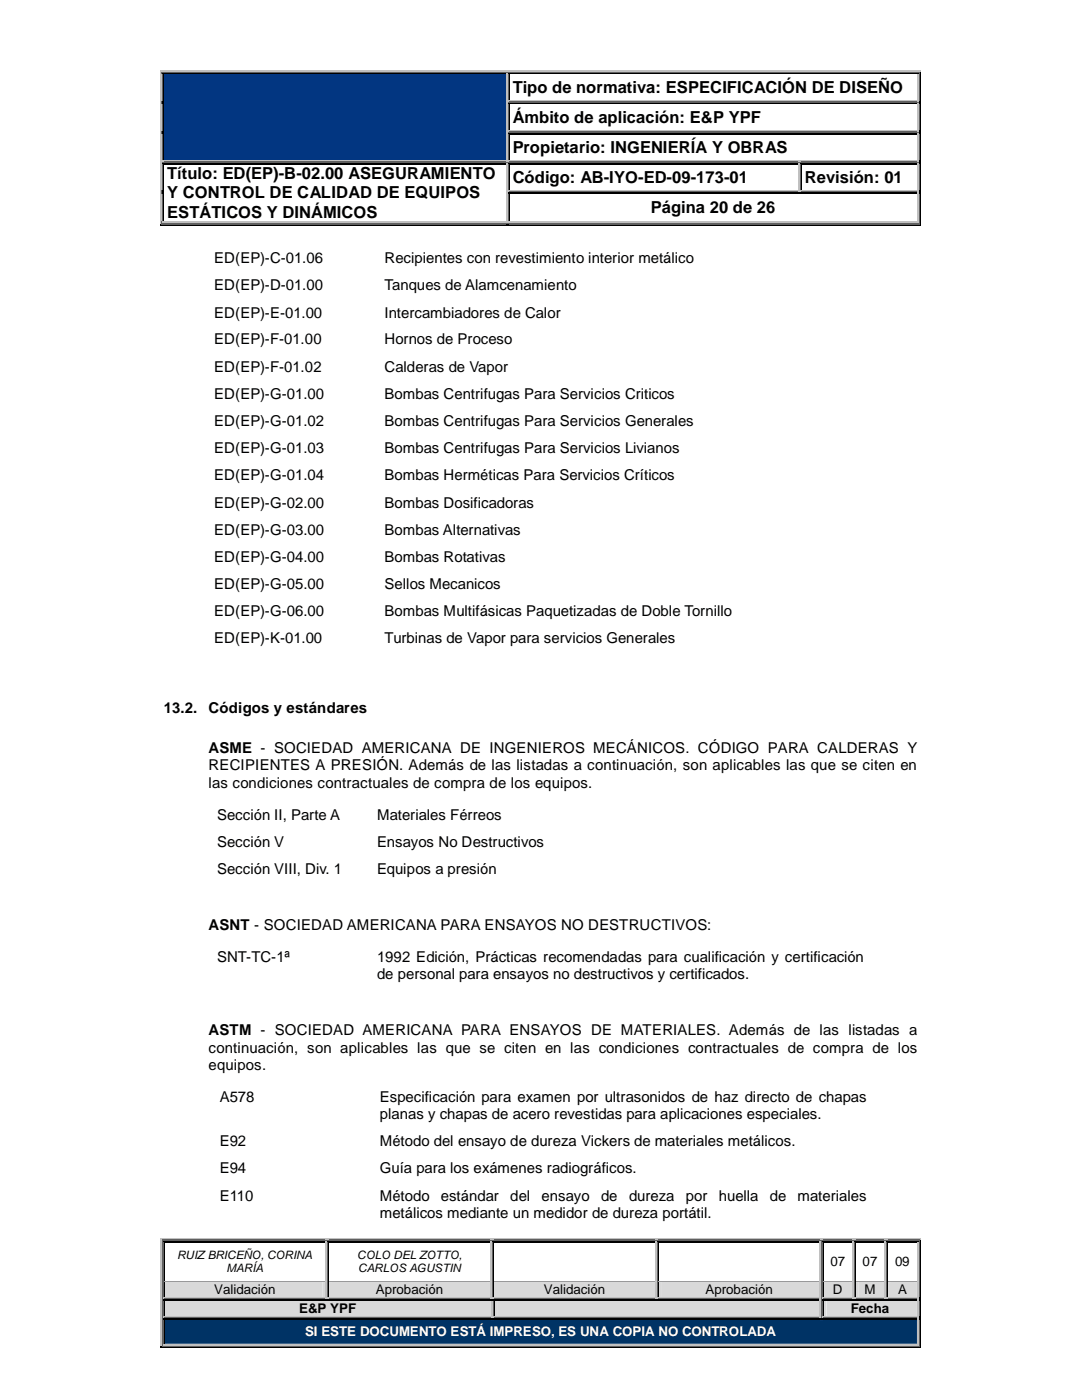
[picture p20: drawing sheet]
<svg xmlns="http://www.w3.org/2000/svg" width="216mm" height="279mm" viewBox="0 0 216 279" stroke-linecap="round" stroke-linejoin="round" font-family="sans-serif">
<defs><g id="words">
<g font-size="3.3">
<text x="102.3" y="18.6">Tipo de normativa: ESPECIFICACIÓN DE DISEÑO</text>
<text x="102.3" y="24.6">Ámbito de aplicación: E&amp;P YPF</text>
<text x="33.4" y="35.8">Título: ED(EP)-B-02.00 ASEGURAMIENTO</text>
<text x="102.3" y="30.5">Propietario: INGENIERÍA Y OBRAS</text>
<text x="33.4" y="39.6">Y CONTROL DE CALIDAD DE EQUIPOS</text>
<text x="102.3" y="36.5">Código: AB-IYO-ED-09-173-01</text>
<text x="160.6" y="36.5">Revisión: 01</text>
<text x="33.4" y="43.4">ESTÁTICOS Y DINÁMICOS</text>
<text x="129.9" y="42.6">Página 20 de 26</text>
</g>
<g font-size="3">
<text x="42.8" y="52.5">ED(EP)-C-01.06</text>
<text x="76.8" y="52.5">Recipientes con revestimiento interior metálico</text>
<text x="42.8" y="58">ED(EP)-D-01.00</text>
<text x="76.8" y="58">Tanques de Alamcenamiento</text>
<text x="42.8" y="63.4">ED(EP)-E-01.00</text>
<text x="76.8" y="63.4">Intercambiadores de Calor</text>
<text x="42.8" y="68.7">ED(EP)-F-01.00</text>
<text x="76.8" y="68.7">Hornos de Proceso</text>
<text x="42.8" y="74.2">ED(EP)-F-01.02</text>
<text x="76.8" y="74.2">Calderas de Vapor</text>
<text x="42.8" y="79.6">ED(EP)-G-01.00</text>
<text x="76.8" y="79.6">Bombas Centrifugas Para Servicios Criticos</text>
<text x="42.8" y="85">ED(EP)-G-01.02</text>
<text x="76.8" y="85">Bombas Centrifugas Para Servicios Generales</text>
<text x="42.8" y="90.5">ED(EP)-G-01.03</text>
<text x="42.8" y="95.8">ED(EP)-G-01.04</text>
<text x="76.8" y="90.5">Bombas Centrifugas Para Servicios Livianos</text>
<text x="76.8" y="95.8">Bombas Herméticas Para Servicios Críticos</text>
<text x="42.8" y="101.3">ED(EP)-G-02.00</text>
<text x="76.8" y="101.3">Bombas Dosificadoras</text>
<text x="42.8" y="106.7">ED(EP)-G-03.00</text>
<text x="76.8" y="106.7">Bombas Alternativas</text>
<text x="42.8" y="112.1">ED(EP)-G-04.00</text>
<text x="76.8" y="112.1">Bombas Rotativas</text>
<text x="42.8" y="117.6">ED(EP)-G-05.00</text>
<text x="76.8" y="117.6">Sellos Mecanicos</text>
<text x="42.8" y="123">ED(EP)-G-06.00</text>
<text x="76.8" y="123">Bombas Multifásicas Paquetizadas de Doble Tornillo</text>
<text x="42.8" y="128.4">ED(EP)-K-01.00</text>
<text x="76.8" y="128.4">Turbinas de Vapor para servicios Generales</text>
<text x="32.7" y="142.2">13.2.</text>
<text x="41.6" y="142.2">Códigos y estándares</text>
<text x="41.6" y="153.7">RECIPIENTES A PRESIÓN. Además de las listadas a continuación, son aplicables las que se citen en</text>
<text x="41.6" y="150.3">ASME - SOCIEDAD AMERICANA DE INGENIEROS MECÁNICOS. CÓDIGO PARA CALDERAS Y</text>
<text x="41.6" y="157.2">las condiciones contractuales de compra de los equipos.</text>
<text x="43.3" y="163.6">Sección II, Parte A</text>
<text x="75.2" y="163.6">Materiales Férreos</text>
<text x="43.3" y="169">Sección V</text>
<text x="75.2" y="169">Ensayos No Destructivos</text>
<text x="43.3" y="174.4">Sección VIII, Div. 1</text>
<text x="75.2" y="174.4">Equipos a presión</text>
<text x="41.6" y="185.6">ASNT - SOCIEDAD AMERICANA PARA ENSAYOS NO DESTRUCTIVOS:</text>
<text x="43.3" y="192">SNT-TC-1ª</text>
<text x="75.2" y="195.5">de personal para ensayos no destructivos y certificados.</text>
<text x="75.2" y="192">1992 Edición, Prácticas recomendadas para cualificación y certificación</text>
<text x="41.6" y="206.6">ASTM - SOCIEDAD AMERICANA PARA ENSAYOS DE MATERIALES. Además de las listadas a</text>
<text x="41.6" y="210.1">continuación, son aplicables las que se citen en las condiciones contractuales de compra de los</text>
<text x="41.6" y="213.5">equipos.</text>
<text x="43.9" y="219.9">A578</text>
<text x="75.8" y="219.9">Especificación para examen por ultrasonidos de haz directo de chapas</text>
<text x="75.8" y="223.3">planas y chapas de acero revestidas para aplicaciones especiales.</text>
<text x="43.9" y="228.8">E92</text>
<text x="75.8" y="228.8">Método del ensayo de dureza Vickers de materiales metálicos.</text>
<text x="43.9" y="234.2">E94</text>
<text x="43.9" y="239.6">E110</text>
<text x="75.8" y="234.2">Guía para los exámenes radiográficos.</text>
<text x="75.8" y="239.6">Método</text>
<text x="88" y="239.6">estándar</text>
<text x="101.8" y="239.6">del</text>
<text x="108.1" y="239.6">ensayo</text>
<text x="119.9" y="239.6">de</text>
<text x="125.5" y="239.6">dureza</text>
<text x="136.8" y="239.6">por</text>
<text x="143.4" y="239.6">huella</text>
<text x="153.6" y="239.6">de</text>
<text x="159.1" y="239.6">materiales</text>
<text x="75.8" y="243">metálicos mediante un medidor de dureza portátil.</text>
</g>
<g font-size="2.7">
<text x="165.7" y="252.7">07</text>
<text x="172.1" y="252.7">07</text>
<text x="178.6" y="252.7">09</text>
<text x="42.7" y="258.3">Validación</text>
<text x="59.7" y="262">E&amp;P YPF</text>
<text x="75" y="258.3">Aprobación</text>
<text x="108.5" y="258.3">Validación</text>
<text x="140.8" y="258.3">Aprobación</text>
<text x="166.2" y="258.3">D</text>
<text x="169.8" y="262">Fecha</text>
<text x="172.5" y="258.3">M</text>
<text x="179.2" y="258.3">A</text>
</g>
<text font-size="2.7" fill="#fff" x="60.9" y="266.7">SI ESTE DOCUMENTO ESTÁ IMPRESO, ES UNA COPIA NO CONTROLADA</text>
<g font-size="2.3">
<text x="35.3" y="251.2">RUIZ BRICEÑO, CORINA</text>
<text x="71.2" y="251.2">COLO DEL ZOTTO,</text>
<text x="45.2" y="253.9">MARÍA</text>
<text x="71.5" y="253.9">CARLOS AGUSTIN</text>
</g>
</g></defs>
<g fill="#c0c0c0">
<path d="M32 14.1h.3v.8h-.3z"/>
<path d="M32 14.1h.7v.3h-.7z"/>
</g>
<g fill="#606060">
<path d="M32.3 14.4h.2v.5h-.2z"/>
<path d="M32.3 14.4h.4v.2h-.4z"/>
</g>
<path d="M32.5 14.6h.2v.3h-.2zM101.4 14.9h.2z" fill="#000"/>
<path d="M32.7 14.2h68.3" fill="none" stroke="#c0c0c0" stroke-width=".21"/>
<path d="M32.7 14.5h68.3" fill="none" stroke="#606060" stroke-width=".25"/>
<path d="M32.7 14.7h68.3" fill="none" stroke="#000" stroke-width=".25"/>
<path d="M32.7 14.9h68.3" fill="none" stroke="#023681" stroke-width=".2"/>
<path d="M101.2 14.9h.2z" fill="#606060"/>
<path d="M101 14.9h.2z" fill="#c0c0c0"/>
<path d="M101 14.1h.6v.8h-.6z" fill="#606060"/>
<g fill="#c0c0c0">
<path d="M101 14.1h.6v.3h-.6z"/>
<path d="M101 14.6h.2v.3h-.2z"/>
</g>
<path d="M101.4 14.6h.2v.3h-.2z" fill="#000"/>
<path d="M101.6 14.2h81.4" fill="none" stroke="#c0c0c0" stroke-width=".21"/>
<path d="M101.6 14.5h81.4" fill="none" stroke="#606060" stroke-width=".25"/>
<path d="M101.6 14.7h81.4" fill="none" stroke="#000" stroke-width=".25"/>
<path d="M101.6 14.9h81.4z" fill="#fff"/>
<path d="M183.4 14.1h.3v.8h-.3z" fill="#000"/>
<path d="M183 14.1h.7v.3h-.7z" fill="#c0c0c0"/>
<g fill="#606060">
<path d="M183.2 14.4h.2v.5h-.2z"/>
<path d="M183 14.4h.4v.2h-.4z"/>
</g>
<path d="M183 14.6h.2v.3h-.2z" fill="#c0c0c0"/>
<path d="M183 14.6h.2v.3h-.2z" fill="#000"/>
<path d="M32.6 14.9v5.2M101.5 14.9v5.2" fill="none" stroke="#000" stroke-width=".21"/>
<path d="M32.4 14.9v5.2M101.3 14.9v5.2" fill="none" stroke="#606060" stroke-width=".25"/>
<path d="M32.1 14.9v5.2M183.1 14.9v5.2" fill="none" stroke="#c0c0c0" stroke-width=".25"/>
<path d="M101.1 14.9v5.2" fill="none" stroke="#c0c0c0" stroke-width=".21"/>
<path d="M183.6 14.9v5.2" fill="none" stroke="#000" stroke-width=".25"/>
<path d="M183.3 14.9v5.2" fill="none" stroke="#606060" stroke-width=".21"/>
<g fill="#fff">
<path d="M101.6 20.8h81.4v5.3h-81.4z"/>
<path d="M102.3 21.5h80v3.8h-80z"/>
</g>
<path d="M32 20.1h.3v.8h-.3z" fill="#c0c0c0"/>
<path d="M32.3 20.1h.2v.8h-.2z" fill="#606060"/>
<path d="M32.5 20.1h.2v.8h-.2zM101.4 20.8l.2 .1z" fill="#000"/>
<path d="M101.2 20.8l.2 .1z" fill="#606060"/>
<path d="M101 20.8l.2 .1z" fill="#c0c0c0"/>
<path d="M101 20.1h.6v.7h-.6z" fill="#606060"/>
<g fill="#c0c0c0">
<path d="M101 20.1h.2v.7h-.2z"/>
<path d="M101.4 20.1h.2v.2h-.2z"/>
</g>
<path d="M101.4 20.6h.2v.2h-.2z" fill="#000"/>
<path d="M101.6 20.2h81.4" fill="none" stroke="#c0c0c0" stroke-width=".21"/>
<path d="M101.6 20.4h81.4" fill="none" stroke="#606060" stroke-width=".25"/>
<path d="M101.6 20.7h81.4" fill="none" stroke="#000" stroke-width=".25"/>
<path d="M101.6 20.8l81.4 .1z" fill="#fff"/>
<path d="M183.4 20.8l.3 .1z" fill="#000"/>
<path d="M183.2 20.8l.2 .1z" fill="#606060"/>
<path d="M183 20.8l.2 .1z" fill="#c0c0c0"/>
<path d="M183 20.1h.7v.7h-.7z" fill="#606060"/>
<g fill="#c0c0c0">
<path d="M183 20.1h.2v.2h-.2z"/>
<path d="M183 20.6h.2v.2h-.2z"/>
</g>
<path d="M183.4 20.1h.3v.7h-.3z" fill="#000"/>
<path d="M32.6 20.9v5.2M101.5 20.9v5.2" fill="none" stroke="#000" stroke-width=".21"/>
<path d="M32.4 20.9v5.2M101.3 20.9v5.2" fill="none" stroke="#606060" stroke-width=".25"/>
<path d="M32.1 20.9v5.2M183.1 20.9v5.2" fill="none" stroke="#c0c0c0" stroke-width=".25"/>
<path d="M101.1 20.9v5.2" fill="none" stroke="#c0c0c0" stroke-width=".21"/>
<path d="M183.6 20.9v5.2" fill="none" stroke="#000" stroke-width=".25"/>
<path d="M183.3 20.9v5.2" fill="none" stroke="#606060" stroke-width=".21"/>
<g fill="#023681">
<path d="M32.7 14.9h68.3v17.1h-68.3z"/>
<path d="M33.4 14.9h14.4v4.6h-14.4z"/>
</g>
<path d="M32 26.1h.3v.7h-.3z" fill="#c0c0c0"/>
<path d="M32.3 26.1h.2v.7h-.2z" fill="#606060"/>
<path d="M32.5 26.1h.2v.7h-.2zM101.4 26.8h.2z" fill="#000"/>
<path d="M101.2 26.8h.2z" fill="#606060"/>
<path d="M101 26.8h.2z" fill="#c0c0c0"/>
<path d="M101 26.1h.6v.7h-.6z" fill="#606060"/>
<g fill="#c0c0c0">
<path d="M101 26.1h.2v.7h-.2z"/>
<path d="M101.4 26.1h.2v.2h-.2z"/>
</g>
<path d="M101.4 26.5h.2v.3h-.2zM183.4 26.8h.3z" fill="#000"/>
<path d="M101.6 26.2h81.4" fill="none" stroke="#c0c0c0" stroke-width=".21"/>
<path d="M101.6 26.4h81.4" fill="none" stroke="#606060" stroke-width=".25"/>
<path d="M101.6 26.7h81.4" fill="none" stroke="#000" stroke-width=".25"/>
<path d="M183.2 26.8h.2z" fill="#606060"/>
<path d="M183 26.8h.2z" fill="#c0c0c0"/>
<path d="M183 26.1h.7v.7h-.7z" fill="#606060"/>
<g fill="#c0c0c0">
<path d="M183 26.1h.2v.2h-.2z"/>
<path d="M183 26.5h.2v.3h-.2z"/>
</g>
<path d="M32.5 32.8h.2zM183.4 26.1h.3v.7h-.3z" fill="#000"/>
<path d="M32.6 26.8v5.2M101.5 26.8v5.2" fill="none" stroke="#000" stroke-width=".21"/>
<path d="M32.4 26.8v5.2M101.3 26.8v5.2" fill="none" stroke="#606060" stroke-width=".25"/>
<path d="M32.1 26.8v5.2M183.1 26.8v5.2" fill="none" stroke="#c0c0c0" stroke-width=".25"/>
<path d="M101.1 26.8v5.2" fill="none" stroke="#c0c0c0" stroke-width=".21"/>
<path d="M183.6 26.8v5.2" fill="none" stroke="#000" stroke-width=".25"/>
<path d="M183.3 26.8v5.2" fill="none" stroke="#606060" stroke-width=".21"/>
<path d="M32.3 32.8h.2z" fill="#606060"/>
<path d="M32 32.8h.3z" fill="#c0c0c0"/>
<path d="M32 32h.7v.8h-.7z" fill="#606060"/>
<g fill="#c0c0c0">
<path d="M32 32h.3v.8h-.3z"/>
<path d="M32.5 32h.2v.3h-.2z"/>
</g>
<path d="M32.5 32.5h.2v.3h-.2zM101.4 32.8h.2z" fill="#000"/>
<path d="M32.7 32.2h68.3" fill="none" stroke="#c0c0c0" stroke-width=".21"/>
<path d="M32.7 32.4h68.3" fill="none" stroke="#606060" stroke-width=".25"/>
<path d="M32.7 32.6h68.3" fill="none" stroke="#000" stroke-width=".25"/>
<path d="M101.2 32.8h.2z" fill="#606060"/>
<path d="M101 32.8h.2z" fill="#c0c0c0"/>
<path d="M101 32h.6v.8h-.6z" fill="#606060"/>
<g fill="#c0c0c0">
<path d="M101 32h.2v.3h-.2z"/>
<path d="M101 32.5h.2v.3h-.2z"/>
<path d="M101.4 32h.2v.3h-.2z"/>
</g>
<path d="M101.4 32.5h.2v.3h-.2zM159.7 32.8h.3z" fill="#000"/>
<path d="M101.6 32.2h57.7" fill="none" stroke="#c0c0c0" stroke-width=".21"/>
<path d="M101.6 32.4h57.7" fill="none" stroke="#606060" stroke-width=".25"/>
<path d="M101.6 32.6h57.7" fill="none" stroke="#000" stroke-width=".25"/>
<path d="M159.5 32.8h.2z" fill="#606060"/>
<path d="M159.3 32.8h.2z" fill="#c0c0c0"/>
<path d="M159.3 32h.7v.8h-.7z" fill="#606060"/>
<g fill="#c0c0c0">
<path d="M159.3 32h.7v.3h-.7z"/>
<path d="M159.3 32.5h.2v.3h-.2z"/>
</g>
<path d="M159.7 32.5h.3v.3h-.3zM183.4 32.8h.3z" fill="#000"/>
<path d="M160 32.2h23" fill="none" stroke="#c0c0c0" stroke-width=".21"/>
<path d="M160 32.4h23" fill="none" stroke="#606060" stroke-width=".25"/>
<path d="M160 32.6h23" fill="none" stroke="#000" stroke-width=".25"/>
<path d="M183.2 32.8h.2z" fill="#606060"/>
<path d="M183 32.8h.2z" fill="#c0c0c0"/>
<path d="M183 32h.7v.8h-.7z" fill="#606060"/>
<g fill="#c0c0c0">
<path d="M183 32h.2v.3h-.2z"/>
<path d="M183 32.5h.2v.3h-.2z"/>
</g>
<path d="M183.4 32h.3v.8h-.3z" fill="#000"/>
<path d="M32.6 32.8v5.2M101.5 32.8v5.2" fill="none" stroke="#000" stroke-width=".21"/>
<path d="M32.4 32.8v5.2M101.3 32.8v5.2M159.6 32.8v5.2" fill="none" stroke="#606060" stroke-width=".25"/>
<path d="M32.1 32.8v5.2M183.1 32.8v5.2" fill="none" stroke="#c0c0c0" stroke-width=".25"/>
<path d="M101.1 32.8v5.2M159.4 32.8v5.2" fill="none" stroke="#c0c0c0" stroke-width=".21"/>
<path d="M159.9 32.8v5.2M183.6 32.8v5.2" fill="none" stroke="#000" stroke-width=".25"/>
<path d="M183.3 32.8v5.2" fill="none" stroke="#606060" stroke-width=".21"/>
<path d="M32 38h.3v.8h-.3z" fill="#c0c0c0"/>
<path d="M32.3 38h.2v.8h-.2z" fill="#606060"/>
<path d="M32.5 38h.2v.8h-.2zM101.4 38.7l.2 .1z" fill="#000"/>
<path d="M101.2 38.7l.2 .1z" fill="#606060"/>
<path d="M101 38.7l.2 .1z" fill="#c0c0c0"/>
<path d="M101 38h.6v.7h-.6z" fill="#606060"/>
<g fill="#c0c0c0">
<path d="M101 38h.2v.7h-.2z"/>
<path d="M101.4 38h.2v.2h-.2z"/>
</g>
<path d="M101.4 38.5h.2v.2h-.2z" fill="#000"/>
<path d="M101.6 38.1h57.7" fill="none" stroke="#c0c0c0" stroke-width=".21"/>
<path d="M101.6 38.4h57.7" fill="none" stroke="#606060" stroke-width=".25"/>
<path d="M101.6 38.6h57.7" fill="none" stroke="#000" stroke-width=".25"/>
<path d="M159.3 38h.7v.7h-.7z" fill="#606060"/>
<g fill="#c0c0c0">
<path d="M159.3 38h.2v.2h-.2z"/>
<path d="M159.7 38h.3v.2h-.3z"/>
</g>
<path d="M159.3 38.5h.7v.2h-.7zM183.4 38.7l.3 .1z" fill="#000"/>
<path d="M160 38.1h23" fill="none" stroke="#c0c0c0" stroke-width=".21"/>
<path d="M160 38.4h23" fill="none" stroke="#606060" stroke-width=".25"/>
<path d="M160 38.6h23" fill="none" stroke="#000" stroke-width=".25"/>
<path d="M183.2 38.7l.2 .1z" fill="#606060"/>
<path d="M183 38.7l.2 .1z" fill="#c0c0c0"/>
<path d="M183 38h.7v.7h-.7z" fill="#606060"/>
<g fill="#c0c0c0">
<path d="M183 38h.2v.2h-.2z"/>
<path d="M183 38.5h.2v.2h-.2z"/>
</g>
<path d="M183.4 38h.3v.7h-.3z" fill="#000"/>
<path d="M32.6 38.8v5.4" fill="none" stroke="#000" stroke-width=".21"/>
<path d="M32.4 38.8v5.4" fill="none" stroke="#606060" stroke-width=".25"/>
<path d="M32.1 38.8v5.4" fill="none" stroke="#c0c0c0" stroke-width=".25"/>
<path d="M32 44.2h.3v.8h-.3z" fill="#c0c0c0"/>
<path d="M32 44.7h.7v.3h-.7z" fill="#000"/>
<g fill="#606060">
<path d="M32.3 44.2h.2v.5h-.2z"/>
<path d="M32.3 44.5h.4v.2h-.4z"/>
</g>
<path d="M32.5 44.2h.2v.3h-.2z" fill="#000"/>
<path d="M32.5 44.2h.2v.3h-.2z" fill="#c0c0c0"/>
<path d="M101.5 38.8v5.4M32.7 44.9h68.3" fill="none" stroke="#000" stroke-width=".21"/>
<path d="M101.3 38.8v5.4M32.7 44.6h68.3" fill="none" stroke="#606060" stroke-width=".25"/>
<path d="M32.7 44.4h68.3" fill="none" stroke="#c0c0c0" stroke-width=".25"/>
<path d="M101.1 38.8v5.4" fill="none" stroke="#c0c0c0" stroke-width=".21"/>
<path d="M101 44.2h.6v.8h-.6z" fill="#606060"/>
<g fill="#c0c0c0">
<path d="M101 44.2h.2v.3h-.2z"/>
<path d="M101.4 44.2h.2v.3h-.2z"/>
</g>
<path d="M101 44.7h.6v.3h-.6zM183 44.7h.7v.3h-.7zM183.4 44.2h.3v.8h-.3z" fill="#000"/>
<path d="M101.6 44.9h81.4" fill="none" stroke="#000" stroke-width=".21"/>
<path d="M101.6 44.6h81.4" fill="none" stroke="#606060" stroke-width=".25"/>
<path d="M183.1 38.8v5.4M101.6 44.4h81.4" fill="none" stroke="#c0c0c0" stroke-width=".25"/>
<path d="M183.6 38.8v5.4" fill="none" stroke="#000" stroke-width=".25"/>
<path d="M183.3 38.8v5.4" fill="none" stroke="#606060" stroke-width=".21"/>
<g fill="#606060">
<path d="M183.2 44.2h.2v.5h-.2z"/>
<path d="M183 44.5h.4v.2h-.4z"/>
</g>
<g fill="#c0c0c0">
<path d="M183 44.2h.2v.3h-.2z"/>
<path d="M32 247.2h.3v.7h-.3z"/>
<path d="M32 247.2h.8v.2h-.8z"/>
</g>
<g fill="#606060">
<path d="M32.3 247.4h.3v.5h-.3z"/>
<path d="M32.3 247.4h.5v.3h-.5z"/>
</g>
<path d="M32.6 247.7h.2v.2h-.2zM65.4 247.9h.3z" fill="#000"/>
<path d="M32.8 247.3h32.1" fill="none" stroke="#c0c0c0" stroke-width=".25"/>
<path d="M32.8 247.6h32.1" fill="none" stroke="#606060" stroke-width=".25"/>
<path d="M32.8 247.8h32.1" fill="none" stroke="#000" stroke-width=".21"/>
<path d="M65.2 247.9h.2z" fill="#606060"/>
<path d="M64.9 247.9h.3z" fill="#c0c0c0"/>
<path d="M64.9 247.2h.8v.7h-.8z" fill="#606060"/>
<g fill="#c0c0c0">
<path d="M64.9 247.2h.8v.2h-.8z"/>
<path d="M64.9 247.7h.3v.2h-.3z"/>
</g>
<path d="M65.4 247.7h.3v.2h-.3zM98.3 247.9h.3z" fill="#000"/>
<path d="M65.7 247.3h32.1" fill="none" stroke="#c0c0c0" stroke-width=".25"/>
<path d="M65.7 247.6h32.1" fill="none" stroke="#606060" stroke-width=".25"/>
<path d="M65.7 247.8h32.1" fill="none" stroke="#000" stroke-width=".21"/>
<path d="M98.1 247.9h.2z" fill="#606060"/>
<path d="M97.8 247.9h.3z" fill="#c0c0c0"/>
<path d="M97.8 247.2h.8v.7h-.8z" fill="#606060"/>
<g fill="#c0c0c0">
<path d="M97.8 247.2h.8v.2h-.8z"/>
<path d="M97.8 247.7h.3v.2h-.3z"/>
</g>
<path d="M98.3 247.7h.3v.2h-.3zM131.2 247.9h.2z" fill="#000"/>
<path d="M98.6 247.3h32.1" fill="none" stroke="#c0c0c0" stroke-width=".25"/>
<path d="M98.6 247.6h32.1" fill="none" stroke="#606060" stroke-width=".25"/>
<path d="M98.6 247.8h32.1" fill="none" stroke="#000" stroke-width=".21"/>
<path d="M130.9 247.9h.3z" fill="#606060"/>
<path d="M130.7 247.9h.2z" fill="#c0c0c0"/>
<path d="M130.7 247.2h.7v.7h-.7z" fill="#606060"/>
<g fill="#c0c0c0">
<path d="M130.7 247.2h.7v.2h-.7z"/>
<path d="M130.7 247.7h.2v.2h-.2z"/>
</g>
<path d="M131.2 247.7h.2v.2h-.2zM164 247.9h.3z" fill="#000"/>
<path d="M131.4 247.3h32.2" fill="none" stroke="#c0c0c0" stroke-width=".25"/>
<path d="M131.4 247.6h32.2" fill="none" stroke="#606060" stroke-width=".25"/>
<path d="M131.4 247.8h32.2" fill="none" stroke="#000" stroke-width=".21"/>
<path d="M163.8 247.9h.2z" fill="#606060"/>
<path d="M163.6 247.9h.2z" fill="#c0c0c0"/>
<path d="M163.6 247.2h.7v.7h-.7z" fill="#606060"/>
<g fill="#c0c0c0">
<path d="M163.6 247.2h.7v.2h-.7z"/>
<path d="M163.6 247.7h.2v.2h-.2z"/>
</g>
<path d="M164 247.7h.3v.2h-.3zM170.5 247.9h.2z" fill="#000"/>
<path d="M164.3 247.3h5.7" fill="none" stroke="#c0c0c0" stroke-width=".25"/>
<path d="M164.3 247.6h5.7" fill="none" stroke="#606060" stroke-width=".25"/>
<path d="M164.3 247.8h5.7" fill="none" stroke="#000" stroke-width=".21"/>
<path d="M170.3 247.9h.2z" fill="#606060"/>
<path d="M170 247.9h.3z" fill="#c0c0c0"/>
<path d="M170 247.2h.7v.7h-.7z" fill="#606060"/>
<g fill="#c0c0c0">
<path d="M170 247.2h.7v.2h-.7z"/>
<path d="M170 247.7h.3v.2h-.3z"/>
</g>
<path d="M170.5 247.7h.2v.2h-.2zM177 247.9h.2z" fill="#000"/>
<path d="M170.7 247.3h5.8" fill="none" stroke="#c0c0c0" stroke-width=".25"/>
<path d="M170.7 247.6h5.8" fill="none" stroke="#606060" stroke-width=".25"/>
<path d="M170.7 247.8h5.8" fill="none" stroke="#000" stroke-width=".21"/>
<path d="M176.7 247.9h.3z" fill="#606060"/>
<path d="M176.5 247.9h.2z" fill="#c0c0c0"/>
<path d="M176.5 247.2h.7v.7h-.7z" fill="#606060"/>
<g fill="#c0c0c0">
<path d="M176.5 247.2h.7v.2h-.7z"/>
<path d="M176.5 247.7h.2v.2h-.2z"/>
</g>
<path d="M177 247.7h.2v.2h-.2zM183.4 247.2h.3v.7h-.3z" fill="#000"/>
<path d="M177.2 247.3h5.8" fill="none" stroke="#c0c0c0" stroke-width=".25"/>
<path d="M177.2 247.6h5.8" fill="none" stroke="#606060" stroke-width=".25"/>
<path d="M177.2 247.8h5.8" fill="none" stroke="#000" stroke-width=".21"/>
<path d="M183 247.2h.7v.2h-.7z" fill="#c0c0c0"/>
<g fill="#606060">
<path d="M183.2 247.4h.2v.5h-.2z"/>
<path d="M183 247.4h.4v.3h-.4z"/>
</g>
<path d="M183 247.7h.2v.2h-.2z" fill="#c0c0c0"/>
<path d="M183 247.7h.2v.2h-.2z" fill="#000"/>
<path d="M32.7 247.9v7.8M98.4 247.9v7.8M170.6 247.9v7.8" fill="none" stroke="#000" stroke-width=".21"/>
<path d="M32.4 247.9v7.8M98.2 247.9v7.8M131.1 247.9v7.8M170.4 247.9v7.8M176.8 247.9v7.8" fill="none" stroke="#606060" stroke-width=".25"/>
<path d="M32.2 247.9v7.8M65.1 247.9v7.8M98 247.9v7.8M163.7 247.9v7.8M170.1 247.9v7.8M183.1 247.9v7.8" fill="none" stroke="#c0c0c0" stroke-width=".25"/>
<path d="M65.5 247.9v7.8M131.3 247.9v7.8M164.2 247.9v7.8M177.1 247.9v7.8M183.6 247.9v7.8" fill="none" stroke="#000" stroke-width=".25"/>
<path d="M65.3 247.9v7.8M163.9 247.9v7.8M183.3 247.9v7.8" fill="none" stroke="#606060" stroke-width=".21"/>
<path d="M130.8 247.9v7.8M176.6 247.9v7.8" fill="none" stroke="#c0c0c0" stroke-width=".21"/>
<g fill="#d9d9d9">
<path d="M32.8 255.9h32.1v3h-32.1z"/>
<path d="M33.4 255.8h30.9v3.1h-30.9z"/>
<path d="M65.7 255.9h32.1v3h-32.1z"/>
<path d="M66.3 255.8h30.9v3.1h-30.9z"/>
<path d="M98.6 255.9h32.1v3h-32.1z"/>
<path d="M99.2 255.8h30.9v3.1h-30.9z"/>
<path d="M131.4 255.9h32.2v3h-32.2z"/>
<path d="M132.1 255.8h30.8v3.1h-30.8z"/>
<path d="M164.3 255.9h5.7v3h-5.7z"/>
<path d="M164.9 255.8h4.5v3.1h-4.5z"/>
<path d="M170.7 255.9h5.8v3h-5.8z"/>
<path d="M171.4 255.8h4.5v3.1h-4.5z"/>
<path d="M177.2 255.9h5.8v3h-5.8z"/>
<path d="M177.8 255.8h4.5v3.1h-4.5z"/>
</g>
<path d="M32.6 255.7h.2v.1h-.2z" fill="#000"/>
<path d="M32.3 255.7h.3v.1h-.3z" fill="#606060"/>
<path d="M32 255.7h.3v.1h-.3z" fill="#c0c0c0"/>
<path d="M32.8 255.7h32.1" fill="none" stroke="#999" stroke-width=".2"/>
<path d="M65.4 255.7h.3v.1h-.3z" fill="#000"/>
<path d="M65.2 255.7h.2v.1h-.2z" fill="#606060"/>
<path d="M64.9 255.7h.3v.1h-.3z" fill="#c0c0c0"/>
<path d="M65.7 255.7h32.1" fill="none" stroke="#999" stroke-width=".2"/>
<path d="M98.3 255.7h.3v.1h-.3z" fill="#000"/>
<path d="M98.1 255.7h.2v.1h-.2z" fill="#606060"/>
<path d="M97.8 255.7h.3v.1h-.3z" fill="#c0c0c0"/>
<path d="M98.6 255.7h32.1" fill="none" stroke="#999" stroke-width=".2"/>
<path d="M131.2 255.7h.2v.1h-.2z" fill="#000"/>
<path d="M130.9 255.7h.3v.1h-.3z" fill="#606060"/>
<path d="M130.7 255.7h.2v.1h-.2z" fill="#c0c0c0"/>
<path d="M131.4 255.7h32.2" fill="none" stroke="#999" stroke-width=".2"/>
<path d="M164 255.7h.3v.1h-.3z" fill="#000"/>
<path d="M163.8 255.7h.2v.1h-.2z" fill="#606060"/>
<path d="M163.6 255.7h.2v.1h-.2z" fill="#c0c0c0"/>
<path d="M164.3 255.7h5.7" fill="none" stroke="#999" stroke-width=".2"/>
<path d="M170.5 255.7h.2v.1h-.2z" fill="#000"/>
<path d="M170.3 255.7h.2v.1h-.2z" fill="#606060"/>
<path d="M170 255.7h.3v.1h-.3z" fill="#c0c0c0"/>
<path d="M170.7 255.7h5.8" fill="none" stroke="#999" stroke-width=".2"/>
<path d="M177 255.7h.2v.1h-.2z" fill="#000"/>
<path d="M176.7 255.7h.3v.1h-.3z" fill="#606060"/>
<path d="M176.5 255.7h.2v.1h-.2z" fill="#c0c0c0"/>
<path d="M177.2 255.7h5.8" fill="none" stroke="#999" stroke-width=".2"/>
<path d="M183.4 255.7h.3v.1h-.3z" fill="#000"/>
<path d="M183.2 255.7h.2v.1h-.2z" fill="#606060"/>
<path d="M183 255.7h.2v.1h-.2z" fill="#c0c0c0"/>
<path d="M32.7 255.8v3.1M98.4 255.8v3.1M170.6 255.8v3.1" fill="none" stroke="#000" stroke-width=".21"/>
<path d="M32.4 255.8v3.1M98.2 255.8v3.1M131.1 255.8v3.1M170.4 255.8v3.1M176.8 255.8v3.1" fill="none" stroke="#606060" stroke-width=".25"/>
<path d="M32.2 255.8v3.1M65.1 255.8v3.1M98 255.8v3.1M163.7 255.8v3.1M170.1 255.8v3.1M183.1 255.8v3.1" fill="none" stroke="#c0c0c0" stroke-width=".25"/>
<path d="M65.5 255.8v3.1M131.3 255.8v3.1M164.2 255.8v3.1M177.1 255.8v3.1M183.6 255.8v3.1" fill="none" stroke="#000" stroke-width=".25"/>
<path d="M65.3 255.8v3.1M163.9 255.8v3.1M183.3 255.8v3.1" fill="none" stroke="#606060" stroke-width=".21"/>
<path d="M130.8 255.8v3.1M176.6 255.8v3.1" fill="none" stroke="#c0c0c0" stroke-width=".21"/>
<g fill="#d9d9d9">
<path d="M32.8 259.6h65.2v3.1h-65.2z"/>
<path d="M33.4 259.6h63.9v3.1h-63.9z"/>
<path d="M98.7 259.6h64.9v3.1h-64.9z"/>
<path d="M99.4 259.6h63.5v3.1h-63.5z"/>
<path d="M164.3 259.6h18.7v3.1h-18.7z"/>
<path d="M164.9 259.6h17.4v3.1h-17.4z"/>
</g>
<path d="M32 258.9h.8v.7h-.8z" fill="#606060"/>
<g fill="#c0c0c0">
<path d="M32 258.9h.3v.7h-.3z"/>
<path d="M32.6 258.9h.2v.2h-.2z"/>
</g>
<path d="M32.6 259.4h.2v.2h-.2z" fill="#000"/>
<path d="M32.8 259h32.1" fill="none" stroke="#c0c0c0" stroke-width=".21"/>
<path d="M32.8 259.2h32.1" fill="none" stroke="#606060" stroke-width=".25"/>
<path d="M32.8 259.5h32.1" fill="none" stroke="#000" stroke-width=".25"/>
<path d="M64.9 258.9h.8v.7h-.8z" fill="#606060"/>
<g fill="#c0c0c0">
<path d="M64.9 258.9h.3v.2h-.3z"/>
<path d="M65.4 258.9h.3v.2h-.3z"/>
</g>
<path d="M64.9 259.4h.8v.2h-.8z" fill="#000"/>
<path d="M65.7 259h32.1" fill="none" stroke="#c0c0c0" stroke-width=".21"/>
<path d="M65.7 259.2h32.1" fill="none" stroke="#606060" stroke-width=".25"/>
<path d="M65.7 259.5h32.1" fill="none" stroke="#000" stroke-width=".25"/>
<path d="M97.8 258.9h.8v.7h-.8z" fill="#606060"/>
<g fill="#c0c0c0">
<path d="M97.8 258.9h.3v.2h-.3z"/>
<path d="M98.3 258.9h.3v.2h-.3z"/>
</g>
<path d="M97.8 259.4h.8v.2h-.8z" fill="#000"/>
<path d="M98.6 258.9h.7v.2h-.7z" fill="#c0c0c0"/>
<path d="M98.6 259.1h.7v.3h-.7z" fill="#606060"/>
<path d="M98.6 259.4h.7v.2h-.7z" fill="#000"/>
<path d="M99.3 259h31.4" fill="none" stroke="#c0c0c0" stroke-width=".21"/>
<path d="M99.3 259.2h31.4" fill="none" stroke="#606060" stroke-width=".25"/>
<path d="M99.3 259.5h31.4" fill="none" stroke="#000" stroke-width=".25"/>
<path d="M130.7 258.9h.7v.7h-.7z" fill="#606060"/>
<g fill="#c0c0c0">
<path d="M130.7 258.9h.2v.2h-.2z"/>
<path d="M131.2 258.9h.2v.2h-.2z"/>
</g>
<path d="M130.7 259.4h.7v.2h-.7z" fill="#000"/>
<path d="M131.4 259h32.2" fill="none" stroke="#c0c0c0" stroke-width=".21"/>
<path d="M131.4 259.2h32.2" fill="none" stroke="#606060" stroke-width=".25"/>
<path d="M131.4 259.5h32.2" fill="none" stroke="#000" stroke-width=".25"/>
<path d="M163.6 258.9h.7v.7h-.7z" fill="#606060"/>
<g fill="#c0c0c0">
<path d="M163.6 258.9h.2v.2h-.2z"/>
<path d="M163.6 259.4h.2v.2h-.2z"/>
<path d="M164 258.9h.3v.2h-.3z"/>
</g>
<path d="M164 259.4h.3v.2h-.3z" fill="#000"/>
<path d="M164.3 259h5.7" fill="none" stroke="#c0c0c0" stroke-width=".21"/>
<path d="M164.3 259.2h5.7" fill="none" stroke="#606060" stroke-width=".25"/>
<path d="M164.3 259.5h5.7" fill="none" stroke="#000" stroke-width=".25"/>
<path d="M170 258.9h.7v.7h-.7z" fill="#606060"/>
<g fill="#c0c0c0">
<path d="M170 258.9h.3v.2h-.3z"/>
<path d="M170.5 258.9h.2v.2h-.2z"/>
</g>
<path d="M170 259.4h.7v.2h-.7z" fill="#000"/>
<path d="M170.7 259h5.8" fill="none" stroke="#c0c0c0" stroke-width=".21"/>
<path d="M170.7 259.2h5.8" fill="none" stroke="#606060" stroke-width=".25"/>
<path d="M170.7 259.5h5.8" fill="none" stroke="#000" stroke-width=".25"/>
<path d="M176.5 258.9h.7v.7h-.7z" fill="#606060"/>
<g fill="#c0c0c0">
<path d="M176.5 258.9h.2v.2h-.2z"/>
<path d="M177 258.9h.2v.2h-.2z"/>
</g>
<path d="M176.5 259.4h.7v.2h-.7z" fill="#000"/>
<path d="M177.2 259h5.8" fill="none" stroke="#c0c0c0" stroke-width=".21"/>
<path d="M177.2 259.2h5.8" fill="none" stroke="#606060" stroke-width=".25"/>
<path d="M177.2 259.5h5.8" fill="none" stroke="#000" stroke-width=".25"/>
<path d="M183 258.9h.7v.7h-.7z" fill="#606060"/>
<g fill="#c0c0c0">
<path d="M183 258.9h.2v.2h-.2z"/>
<path d="M183 259.4h.2v.2h-.2z"/>
</g>
<path d="M183.4 258.9h.3v.7h-.3z" fill="#000"/>
<path d="M32.7 259.6v3.1" fill="none" stroke="#000" stroke-width=".21"/>
<path d="M32.4 259.6v3.1" fill="none" stroke="#606060" stroke-width=".25"/>
<path d="M32.2 259.6v3.1M98.1 259.6v3.1M163.7 259.6v3.1M183.1 259.6v3.1" fill="none" stroke="#c0c0c0" stroke-width=".25"/>
<path d="M98.6 259.6v3.1M164.2 259.6v3.1M183.6 259.6v3.1" fill="none" stroke="#000" stroke-width=".25"/>
<path d="M98.4 259.6v3.1M163.9 259.6v3.1M183.3 259.6v3.1" fill="none" stroke="#606060" stroke-width=".21"/>
<g fill="#003365">
<path d="M32.8 263.4h150.2v4.8h-150.2z"/>
<path d="M33.4 264.3h148.9v3h-148.9z"/>
</g>
<path d="M32.6 263.4l.2 .1z" fill="#000"/>
<path d="M32.3 263.4l.3 .1z" fill="#606060"/>
<path d="M32 263.4l.3 .1z" fill="#c0c0c0"/>
<path d="M32 262.7h.8v.7h-.8z" fill="#606060"/>
<g fill="#c0c0c0">
<path d="M32 262.7h.3v.7h-.3z"/>
<path d="M32.6 262.7h.2v.3h-.2z"/>
</g>
<path d="M32.6 263.2h.2v.2h-.2z" fill="#000"/>
<path d="M32.8 262.8h65.2" fill="none" stroke="#c0c0c0" stroke-width=".25"/>
<path d="M32.8 263.1h65.2" fill="none" stroke="#606060" stroke-width=".21"/>
<path d="M32.8 263.3h65.2" fill="none" stroke="#000" stroke-width=".25"/>
<path d="M32.8 263.5h65.2" fill="none" stroke="#003365" stroke-width=".2"/>
<path d="M98 262.7h.7v.7h-.7z" fill="#606060"/>
<g fill="#c0c0c0">
<path d="M98 262.7h.3v.3h-.3z"/>
<path d="M98.5 262.7h.2v.3h-.2z"/>
</g>
<path d="M98 263.2h.7v.2h-.7z" fill="#000"/>
<path d="M98.7 262.8h64.9" fill="none" stroke="#c0c0c0" stroke-width=".25"/>
<path d="M98.7 263.1h64.9" fill="none" stroke="#606060" stroke-width=".21"/>
<path d="M98.7 263.3h64.9" fill="none" stroke="#000" stroke-width=".25"/>
<path d="M98.7 263.5h64.9" fill="none" stroke="#003365" stroke-width=".2"/>
<path d="M163.6 262.7h.7v.7h-.7z" fill="#606060"/>
<g fill="#c0c0c0">
<path d="M163.6 262.7h.2v.3h-.2z"/>
<path d="M164 262.7h.3v.3h-.3z"/>
</g>
<path d="M163.6 263.2h.7v.2h-.7zM183.4 263.4l.3 .1z" fill="#000"/>
<path d="M164.3 262.8h18.7" fill="none" stroke="#c0c0c0" stroke-width=".25"/>
<path d="M164.3 263.1h18.7" fill="none" stroke="#606060" stroke-width=".21"/>
<path d="M164.3 263.3h18.7" fill="none" stroke="#000" stroke-width=".25"/>
<path d="M164.3 263.5h18.7" fill="none" stroke="#003365" stroke-width=".2"/>
<path d="M183.2 263.4l.2 .1z" fill="#606060"/>
<path d="M183 263.4l.2 .1z" fill="#c0c0c0"/>
<path d="M183 262.7h.7v.7h-.7z" fill="#606060"/>
<g fill="#c0c0c0">
<path d="M183 262.7h.2v.3h-.2z"/>
<path d="M183 263.2h.2v.2h-.2z"/>
</g>
<path d="M183.4 262.7h.3v.7h-.3z" fill="#000"/>
<path d="M32.7 263.5v4.7" fill="none" stroke="#000" stroke-width=".21"/>
<path d="M32.4 263.5v4.7" fill="none" stroke="#606060" stroke-width=".25"/>
<path d="M32.2 263.5v4.7" fill="none" stroke="#c0c0c0" stroke-width=".25"/>
<path d="M32 268.2h.3v.7h-.3z" fill="#c0c0c0"/>
<path d="M32 268.7h.8v.2h-.8z" fill="#000"/>
<g fill="#606060">
<path d="M32.3 268.2h.3v.5h-.3z"/>
<path d="M32.3 268.4h.5v.3h-.5z"/>
</g>
<path d="M32.6 268.2h.2v.2h-.2z" fill="#000"/>
<path d="M32.6 268.2h.2v.2h-.2z" fill="#c0c0c0"/>
<path d="M32.8 268.8h150.2" fill="none" stroke="#000" stroke-width=".21"/>
<path d="M32.8 268.6h150.2" fill="none" stroke="#606060" stroke-width=".25"/>
<path d="M32.8 268.3h150.2" fill="none" stroke="#c0c0c0" stroke-width=".21"/>
<path d="M183.6 263.5v4.7" fill="none" stroke="#000" stroke-width=".25"/>
<path d="M183.3 263.5v4.7" fill="none" stroke="#606060" stroke-width=".21"/>
<path d="M183.1 263.5v4.7" fill="none" stroke="#c0c0c0" stroke-width=".25"/>
<path d="M183 268.7h.7v.2h-.7zM183.4 268.2h.3v.7h-.3z" fill="#000"/>
<g fill="#606060">
<path d="M183.2 268.2h.2v.5h-.2z"/>
<path d="M183 268.4h.4v.3h-.4z"/>
</g>
<path d="M183 268.2h.2v.2h-.2z" fill="#c0c0c0"/>
<use href="#words"/>
</svg>
